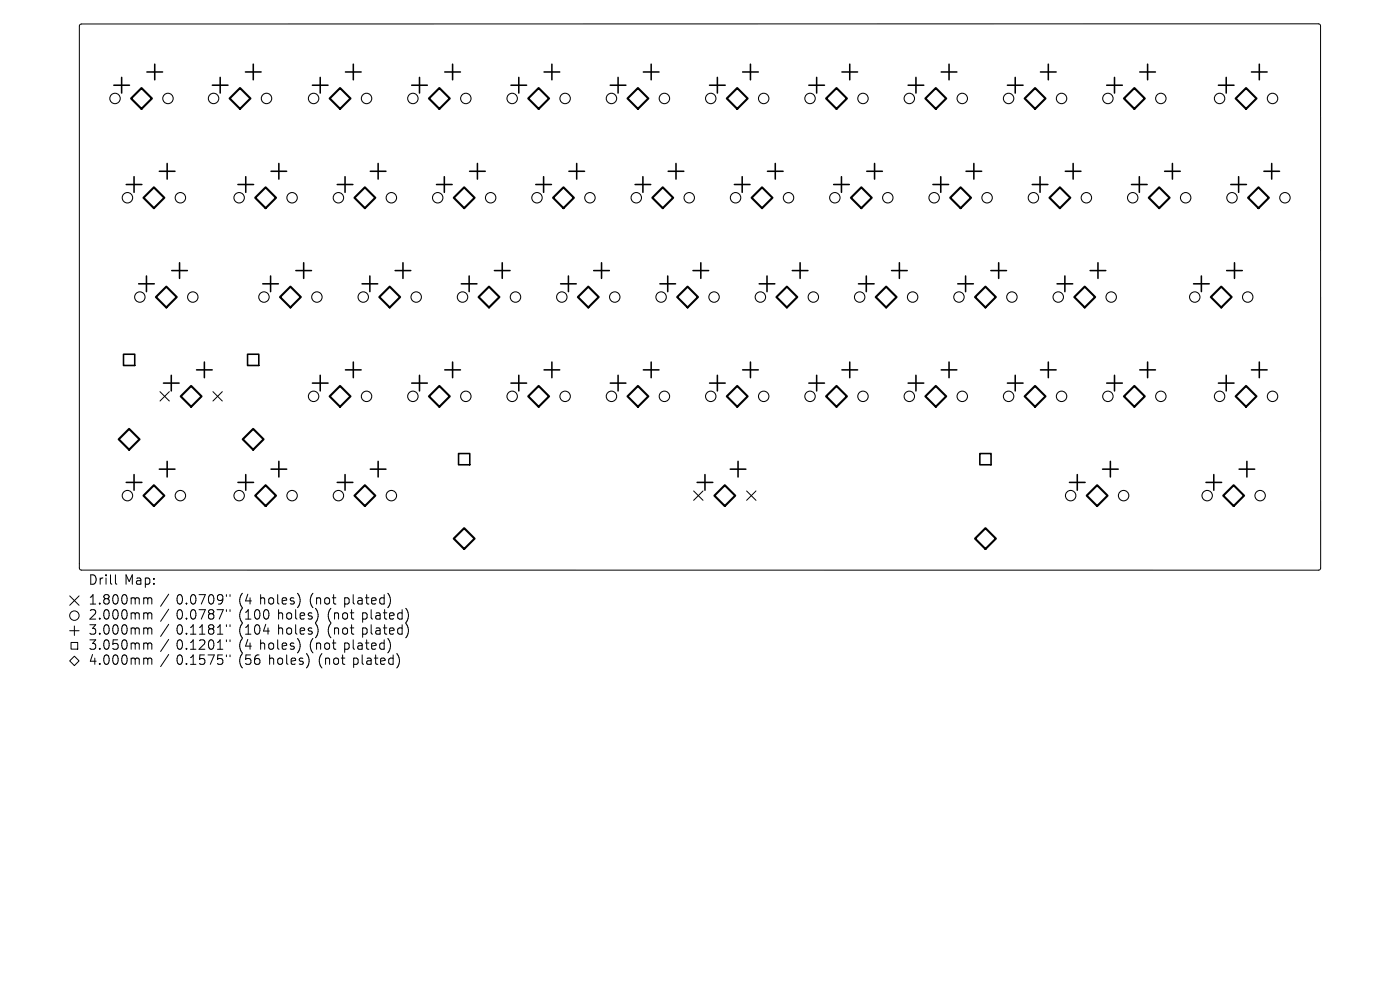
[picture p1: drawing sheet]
<svg xmlns="http://www.w3.org/2000/svg" width="297mm" height="210mm" viewBox="0 0 297 210" stroke-linecap="round" stroke-linejoin="round" font-family="sans-serif">
<defs><g id="words">
<g font-size="2.8">
<text x="18.8" y="124.5">Drill</text>
<text x="26.4" y="124.5">Map:</text>
<text x="18.8" y="128.7">1.800mm</text>
<text x="18.8" y="131.8">2.000mm</text>
<text x="37.4" y="128.7">0.0709&quot;</text>
<text x="37.4" y="131.8">0.0787&quot;</text>
<text x="50.7" y="128.7">(4</text>
<text x="50.7" y="131.8">(100</text>
<text x="55.2" y="128.7">holes)</text>
<text x="59" y="131.8">holes)</text>
<text x="65.8" y="128.7">(not</text>
<text x="69.7" y="131.8">(not</text>
<text x="73.2" y="128.7">plated)</text>
<text x="77.1" y="131.8">plated)</text>
<text x="18.8" y="135">3.000mm</text>
<text x="37.4" y="135">0.1181&quot;</text>
<text x="50.7" y="135">(104</text>
<text x="59" y="135">holes)</text>
<text x="69.7" y="135">(not</text>
<text x="77.1" y="135">plated)</text>
<text x="18.8" y="138.2">3.050mm</text>
<text x="18.8" y="141.4">4.000mm</text>
<text x="37.4" y="138.2">0.1201&quot;</text>
<text x="37.4" y="141.4">0.1575&quot;</text>
<text x="50.7" y="138.2">(4</text>
<text x="50.7" y="141.4">(56</text>
<text x="55.2" y="138.2">holes)</text>
<text x="57.1" y="141.4">holes)</text>
<text x="65.8" y="138.2">(not</text>
<text x="67.8" y="141.4">(not</text>
<text x="73.2" y="138.2">plated)</text>
<text x="75.1" y="141.4">plated)</text>
</g>
</g></defs>
<g fill="none" stroke="#000" stroke-width=".21">
<path d="M17 5.2l262.8-.1 .3 .4v115.1l-.4 .3h-262.6l-.3-.4v-115zM33.9 83.1l2 2M35.9 83.1l-2 2M45.2 83.1l2 2M47.2 83.1l-2 2M147.2 104.1l1.9 2M149.1 104.1l-1.9 2M158.4 104.1l2 2M160.4 104.1l-2 2M14.8 133.8h2M14.8 126.4l2 2M15.1 136.3h1.4v1.4h-1.4z"/>
<path d="M15.8 132.8v2M16.8 126.4l-2 2M24.5 121.9v1.8l.3 .2M31.1 126.8l.2 .3M31.1 130l.2 .3M31.1 133.2l.2 .3M31.1 136.4l.2 .3M31.1 139.6l.2 .3M31.3 127.1v1M31.3 130.3v1M31.3 133.5v1M31.3 136.7v1"/>
<path d="M31.3 139.9v1M31.3 127.1l.3-.3 .5 .1 .1 1.2M31.3 130.3l.3-.3 .5 .1 .1 1.2M31.3 133.5l.3-.3 .5 .1 .1 1.2M31.3 136.7l.3-.3 .5 .1 .1 1.2M31.3 139.9l.3-.3 .5 .1 .1 1.2M35.8 126l-1.7 2.6M35.8 129.2l-1.7 2.6M35.8 132.4l-1.7 2.6M35.8 135.6l-1.7 2.6M35.8 138.8l-1.7 2.6M48 126.1v.4"/>
<path d="M48 129.3v.4M48 132.5v.4M48 135.7v.4M48 138.9v.4M48.8 126.1v.4M48.8 129.3v.4M48.8 132.5v.4M48.8 135.7v.4M48.8 138.9v.4M55.9 133.9h1.2M63.6 126.7v1.3M63.6 136.3v1.3"/>
<path d="M65.5 139.5v1.3M67.4 129.9v1.3M67.4 133.1v1.3M82.4 125.9a2.35 2.35 0 0 1 0 2.9M82.7 136.3l.1 .9-.4 1.2M84.3 138.7a2.35 2.35 0 0 1 0 2.9M86.2 129.1a2.35 2.35 0 0 1 0 2.9M86.2 132.3a2.35 2.35 0 0 1 0 2.9M14.8 140.2l1-1 1 1-1 1z"/>
<circle cx="15.8" cy="130.6" r="1"/>
</g>
<g fill="none" stroke="#000" stroke-width=".22">
<circle cx="24.4" cy="20.9" r="1.11"/>
<circle cx="35.6" cy="20.9" r="1.11"/>
<circle cx="45.3" cy="20.9" r="1.11"/>
<circle cx="56.5" cy="20.9" r="1.11"/>
<circle cx="66.5" cy="20.9" r="1.11"/>
<circle cx="77.8" cy="20.9" r="1.11"/>
<circle cx="87.6" cy="20.9" r="1.11"/>
<circle cx="98.8" cy="20.9" r="1.11"/>
<circle cx="108.7" cy="20.9" r="1.11"/>
<circle cx="119.9" cy="20.9" r="1.11"/>
<circle cx="129.7" cy="20.9" r="1.11"/>
<circle cx="141" cy="20.9" r="1.11"/>
<circle cx="150.8" cy="20.9" r="1.11"/>
<circle cx="162" cy="20.9" r="1.11"/>
<circle cx="171.8" cy="20.9" r="1.11"/>
<circle cx="183.1" cy="20.9" r="1.11"/>
<circle cx="192.9" cy="20.9" r="1.11"/>
<circle cx="204.1" cy="20.9" r="1.11"/>
<circle cx="214" cy="20.9" r="1.11"/>
<circle cx="225.2" cy="20.9" r="1.11"/>
<circle cx="235" cy="20.9" r="1.11"/>
<circle cx="246.3" cy="20.9" r="1.11"/>
<circle cx="258.7" cy="20.9" r="1.11"/>
<circle cx="270" cy="20.9" r="1.11"/>
<circle cx="27" cy="41.9" r="1.11"/>
<circle cx="38.3" cy="41.9" r="1.11"/>
<circle cx="50.7" cy="41.9" r="1.11"/>
<circle cx="62" cy="41.9" r="1.11"/>
<circle cx="71.8" cy="41.9" r="1.11"/>
<circle cx="83" cy="41.9" r="1.11"/>
<circle cx="92.9" cy="41.9" r="1.11"/>
<circle cx="104.1" cy="41.9" r="1.11"/>
<circle cx="113.9" cy="41.9" r="1.11"/>
<circle cx="125.2" cy="41.9" r="1.11"/>
<circle cx="135" cy="41.9" r="1.11"/>
<circle cx="146.2" cy="41.9" r="1.11"/>
<circle cx="156" cy="41.9" r="1.11"/>
<circle cx="167.3" cy="41.9" r="1.11"/>
<circle cx="177.1" cy="41.9" r="1.11"/>
<circle cx="188.3" cy="41.9" r="1.11"/>
<circle cx="198.2" cy="41.9" r="1.11"/>
<circle cx="209.4" cy="41.9" r="1.11"/>
<circle cx="219.2" cy="41.9" r="1.11"/>
<circle cx="230.5" cy="41.9" r="1.11"/>
<circle cx="240.3" cy="41.9" r="1.11"/>
<circle cx="251.5" cy="41.9" r="1.11"/>
<circle cx="261.4" cy="42" r="1.11"/>
<circle cx="272.6" cy="41.9" r="1.11"/>
<circle cx="29.7" cy="63" r="1.11"/>
<circle cx="40.9" cy="63" r="1.11"/>
<circle cx="56" cy="63" r="1.11"/>
<circle cx="67.2" cy="63" r="1.11"/>
<circle cx="77.1" cy="63" r="1.11"/>
<circle cx="88.3" cy="63" r="1.11"/>
<circle cx="98.1" cy="63" r="1.11"/>
<circle cx="109.4" cy="63" r="1.11"/>
<circle cx="119.2" cy="63" r="1.11"/>
<circle cx="130.4" cy="63" r="1.11"/>
<circle cx="140.2" cy="63" r="1.11"/>
<circle cx="151.5" cy="63" r="1.11"/>
<circle cx="161.3" cy="63" r="1.11"/>
<circle cx="172.5" cy="63" r="1.11"/>
<circle cx="182.4" cy="63" r="1.11"/>
<circle cx="193.6" cy="63" r="1.11"/>
<circle cx="203.4" cy="63" r="1.11"/>
<circle cx="214.7" cy="63" r="1.11"/>
<circle cx="224.5" cy="63" r="1.11"/>
<circle cx="235.7" cy="63" r="1.11"/>
<circle cx="253.5" cy="63" r="1.11"/>
<circle cx="264.7" cy="63" r="1.11"/>
<circle cx="66.5" cy="84.1" r="1.11"/>
<circle cx="77.8" cy="84.1" r="1.11"/>
<circle cx="87.6" cy="84.1" r="1.11"/>
<circle cx="98.8" cy="84.1" r="1.11"/>
<circle cx="108.7" cy="84.1" r="1.11"/>
<circle cx="119.9" cy="84.1" r="1.11"/>
<circle cx="129.7" cy="84.1" r="1.11"/>
<circle cx="141" cy="84.1" r="1.11"/>
<circle cx="150.8" cy="84.1" r="1.11"/>
<circle cx="162" cy="84.1" r="1.11"/>
<circle cx="171.8" cy="84.1" r="1.11"/>
<circle cx="183.1" cy="84.1" r="1.11"/>
<circle cx="192.9" cy="84.1" r="1.11"/>
<circle cx="204.1" cy="84.1" r="1.11"/>
<circle cx="214" cy="84.1" r="1.11"/>
<circle cx="225.2" cy="84.1" r="1.11"/>
<circle cx="235" cy="84.1" r="1.11"/>
<circle cx="246.3" cy="84.1" r="1.11"/>
<circle cx="258.7" cy="84.1" r="1.11"/>
<circle cx="270" cy="84.1" r="1.11"/>
<circle cx="27" cy="105.1" r="1.11"/>
<circle cx="38.3" cy="105.1" r="1.11"/>
<circle cx="50.7" cy="105.1" r="1.11"/>
<circle cx="62" cy="105.1" r="1.11"/>
<circle cx="71.8" cy="105.1" r="1.11"/>
<circle cx="83" cy="105.1" r="1.11"/>
<circle cx="227.1" cy="105.1" r="1.11"/>
<circle cx="238.4" cy="105.1" r="1.11"/>
<circle cx="256.1" cy="105.1" r="1.11"/>
<circle cx="267.3" cy="105.1" r="1.11"/>
</g>
<g fill="none" stroke="#000" stroke-width=".33">
<path d="M24.1 18.1h3.4M25.8 16.4v3.3M31.2 15.3h3.3M32.8 13.6v3.3M45.1 18.1h3.3M46.7 16.4v3.3M52.1 15.3h3.3M53.7 13.6v3.3M66.3 18.1h3.3M67.9 16.4v3.3M73.3 15.3h3.3M75 13.6v3.3"/>
<path d="M87.3 18.1h3.4M89 16.4v3.3M94.4 15.3h3.3M96 13.6v3.3M108.4 18.1h3.3M110.1 16.4v3.3M115.4 15.3h3.3M117.1 13.6v3.3M129.5 18.1h3.3M131.1 16.4v3.3M136.5 15.3h3.3M138.1 13.6v3.3"/>
<path d="M150.5 18.1h3.3M152.2 16.4v3.3M157.5 15.3h3.4M159.2 13.6v3.3M171.6 18.1h3.3M173.2 16.4v3.3M178.6 15.3h3.3M180.3 13.6v3.3M192.7 18.1h3.3M194.3 16.4v3.3M199.7 15.3h3.3M201.3 13.6v3.3"/>
<path d="M213.7 18.1h3.3M215.4 16.4v3.3M220.7 15.3h3.4M222.4 13.6v3.3M234.8 18.1h3.3M236.4 16.4v3.3M241.8 15.3h3.3M243.5 13.6v3.3M258.5 18.1h3.3M260.1 16.4v3.3M265.5 15.3h3.3M267.2 13.6v3.3"/>
<path d="M26.8 39.1h3.3M28.4 37.5v3.3M33.8 36.3h3.3M35.5 34.7v3.3M50.5 39.1h3.3M52.1 37.5v3.3M57.5 36.3h3.3M59.2 34.7v3.3M71.5 39.1h3.4M73.2 37.5v3.3M78.6 36.3h3.3M80.2 34.7v3.3"/>
<path d="M92.6 39.1h3.3M94.3 37.5v3.3M99.6 36.3h3.3M101.3 34.7v3.3M113.7 39.1h3.3M115.3 37.5v3.3M120.7 36.3h3.3M122.3 34.7v3.3M134.7 39.1h3.3M136.4 37.5v3.3M141.7 36.3h3.4M143.4 34.7v3.3"/>
<path d="M155.8 39.1h3.3M157.5 37.5v3.3M162.8 36.3h3.3M164.5 34.7v3.3M176.9 39.1h3.3M178.5 37.5v3.3M183.9 36.3h3.3M185.5 34.7v3.3M197.9 39.1h3.3M199.6 37.5v3.3M204.9 36.3h3.4M206.6 34.7v3.3"/>
<path d="M219 39.1h3.3M220.6 37.5v3.3M226 36.3h3.3M227.7 34.7v3.3M240 39.1h3.4M241.7 37.5v3.3M247.1 36.3h3.3M248.7 34.7v3.3M261.1 39.1h3.3M262.8 37.5v3.3M268.1 36.3h3.3M269.8 34.7v3.3"/>
<path d="M31.1 58.5v3.4M36.4 57.4h3.4M38.1 55.7v3.4M57.4 58.5v3.4M62.8 57.4h3.3M64.4 55.7v3.4M78.5 58.5v3.4M83.8 57.4h3.3M85.5 55.7v3.4M99.5 58.5v3.4M104.9 57.4h3.3M106.5 55.7v3.4"/>
<path d="M120.6 58.5v3.4M126 57.4h3.3M127.6 55.7v3.4M141.7 58.5v3.4M147 57.4h3.3M148.7 55.7v3.4M162.7 58.5v3.4M168.1 57.4h3.3M169.7 55.7v3.4M183.8 58.5v3.4M189.1 57.4h3.4M190.8 55.7v3.4"/>
<path d="M204.8 58.5v3.4M210.2 57.4h3.3M211.9 55.7v3.4M225.9 58.5v3.4M231.3 57.4h3.3M232.9 55.7v3.4M254.9 58.5v3.4M260.2 57.4h3.3M261.9 55.7v3.4M29.4 60.2h3.3M36.3 79.6v3.3M41.7 78.5h3.3"/>
<path d="M43.4 76.8v3.3M55.7 60.2h3.4M67.9 79.6v3.3M73.3 78.5h3.3M75 76.8v3.3M76.8 60.2h3.3M89 79.6v3.3M94.4 78.5h3.3M96 76.8v3.3M97.9 60.2h3.3M110.1 79.6v3.3M115.4 78.5h3.3"/>
<path d="M117.1 76.8v3.3M118.9 60.2h3.3M131.1 79.6v3.3M136.5 78.5h3.3M138.1 76.8v3.3M140 60.2h3.3M152.2 79.6v3.3M157.5 78.5h3.4M159.2 76.8v3.3M161.1 60.2h3.3M173.2 79.6v3.3M178.6 78.5h3.3"/>
<path d="M180.3 76.8v3.3M182.1 60.2h3.3M194.3 79.6v3.3M199.7 78.5h3.3M201.3 76.8v3.3M203.2 60.2h3.3M215.4 79.6v3.3M220.7 78.5h3.4M222.4 76.8v3.3M224.2 60.2h3.4M236.4 79.6v3.3M241.8 78.5h3.3"/>
<path d="M243.5 76.8v3.3M253.2 60.2h3.3M260.1 79.6v3.3M265.5 78.5h3.3M267.2 76.8v3.3M33.8 99.5h3.3M34.7 81.3h3.3M35.5 97.9v3.3M57.5 99.5h3.3M59.2 97.9v3.3M66.3 81.3h3.3M78.6 99.5h3.3"/>
<path d="M80.2 97.9v3.3M87.3 81.3h3.4M108.4 81.3h3.3M129.5 81.3h3.3M150.5 81.3h3.3M154.9 99.5h3.3M156.6 97.9v3.3M171.6 81.3h3.3M192.7 81.3h3.3M213.7 81.3h3.3M233.9 99.5h3.3M234.8 81.3h3.3"/>
<path d="M235.6 97.9v3.3M258.5 81.3h3.3M262.9 99.5h3.3M264.5 97.9v3.3M26.8 102.3h3.3M28.4 100.7v3.3M50.5 102.3h3.3M52.1 100.7v3.3M71.5 102.3h3.4M73.2 100.7v3.3M147.9 102.3h3.3M149.6 100.7v3.3"/>
<path d="M226.9 102.3h3.3M228.5 100.7v3.3M255.8 102.3h3.4M257.5 100.7v3.3"/>
</g>
<path d="M26.2 75.1h2.4v2.4h-2.4zM52.5 75.1h2.4v2.4h-2.4zM97.3 96.2h2.4v2.4h-2.4zM207.9 96.2h2.4v2.4h-2.4z" fill="none" stroke="#000" stroke-width=".34"/>
<g fill="none" stroke="#000" stroke-width=".44">
<path d="M264.3 18.7l2.3 2.2-2.3 2.2-2.2-2.2zM27.8 20.9l2.2-2.2 2.2 2.2-2.2 2.2zM48.7 20.9l2.2-2.2 2.2 2.2-2.2 2.2zM69.9 20.9l2.2-2.2 2.3 2.2-2.3 2.2zM91 20.9l2.2-2.2 2.2 2.2-2.2 2.2zM112.1 20.9l2.2-2.2 2.2 2.2-2.2 2.2zM133.1 20.9l2.2-2.2 2.2 2.2-2.2 2.2zM154.2 20.9l2.2-2.2 2.2 2.2-2.2 2.2zM175.2 20.9l2.3-2.2 2.2 2.2-2.2 2.2zM196.3 20.9l2.2-2.2 2.2 2.2-2.2 2.2zM217.4 20.9l2.2-2.2 2.2 2.2-2.2 2.2zM238.4 20.9l2.2-2.2 2.3 2.2-2.3 2.2z"/>
<path d="M30.4 42l2.3-2.3 2.2 2.3-2.2 2.2zM54.1 42l2.2-2.3 2.3 2.3-2.3 2.2zM75.2 42l2.2-2.3 2.2 2.3-2.2 2.2zM96.3 42l2.2-2.3 2.2 2.3-2.2 2.2zM117.3 42l2.2-2.3 2.2 2.3-2.2 2.2zM138.4 42l2.2-2.3 2.2 2.3-2.2 2.2zM159.5 42l2.2-2.3 2.2 2.3-2.2 2.2zM180.5 42l2.2-2.3 2.2 2.3-2.2 2.2zM201.6 42l2.2-2.3 2.2 2.3-2.2 2.2zM222.6 42l2.3-2.3 2.2 2.3-2.2 2.2zM243.7 42l2.2-2.3 2.2 2.3-2.2 2.2zM264.8 42l2.2-2.3 2.2 2.3-2.2 2.2z"/>
<path d="M33.1 63l2.2-2.2 2.2 2.2-2.2 2.2zM59.4 63l2.2-2.2 2.2 2.2-2.2 2.2zM80.5 63l2.2-2.2 2.2 2.2-2.2 2.2zM101.5 63l2.2-2.2 2.3 2.2-2.3 2.2zM122.6 63l2.2-2.2 2.2 2.2-2.2 2.2zM143.7 63l2.2-2.2 2.2 2.2-2.2 2.2zM164.7 63l2.2-2.2 2.2 2.2-2.2 2.2zM185.8 63l2.2-2.2 2.2 2.2-2.2 2.2zM206.8 63l2.3-2.2 2.2 2.2-2.2 2.2zM227.9 63l2.2-2.2 2.2 2.2-2.2 2.2zM256.9 63l2.2-2.2 2.2 2.2-2.2 2.2zM25.2 93.2l2.2-2.2 2.2 2.2-2.2 2.2z"/>
<path d="M40.6 81.9l2.2 2.2-2.2 2.2-2.3-2.2zM51.5 93.2l2.2-2.2 2.2 2.2-2.2 2.2zM72.1 81.9l2.3 2.2-2.3 2.2-2.2-2.2zM91 84.1l2.2-2.2 2.2 2.2-2.2 2.2zM112.1 84.1l2.2-2.2 2.2 2.2-2.2 2.2zM133.1 84.1l2.2-2.2 2.2 2.2-2.2 2.2zM156.4 81.9l2.2 2.2-2.2 2.2-2.2-2.2zM177.5 81.9l2.2 2.2-2.2 2.2-2.3-2.2zM198.5 81.9l2.2 2.2-2.2 2.2-2.2-2.2zM217.4 84.1l2.2-2.2 2.2 2.2-2.2 2.2zM238.4 84.1l2.2-2.2 2.3 2.2-2.3 2.2zM264.3 81.9l2.3 2.2-2.3 2.2-2.2-2.2z"/>
<path d="M32.7 102.9l2.2 2.2-2.2 2.3-2.3-2.3zM56.3 102.9l2.3 2.2-2.3 2.3-2.2-2.3zM77.4 102.9l2.2 2.2-2.2 2.3-2.2-2.3zM98.5 112l2.2 2.3-2.2 2.2-2.2-2.2zM151.6 105.1l2.2-2.2 2.2 2.2-2.2 2.3zM209.1 112l2.2 2.3-2.2 2.2-2.3-2.2zM232.8 102.9l2.2 2.2-2.2 2.3-2.3-2.3zM259.5 105.1l2.2-2.2 2.2 2.2-2.2 2.3z"/>
</g>
<use href="#words"/>
</svg>
